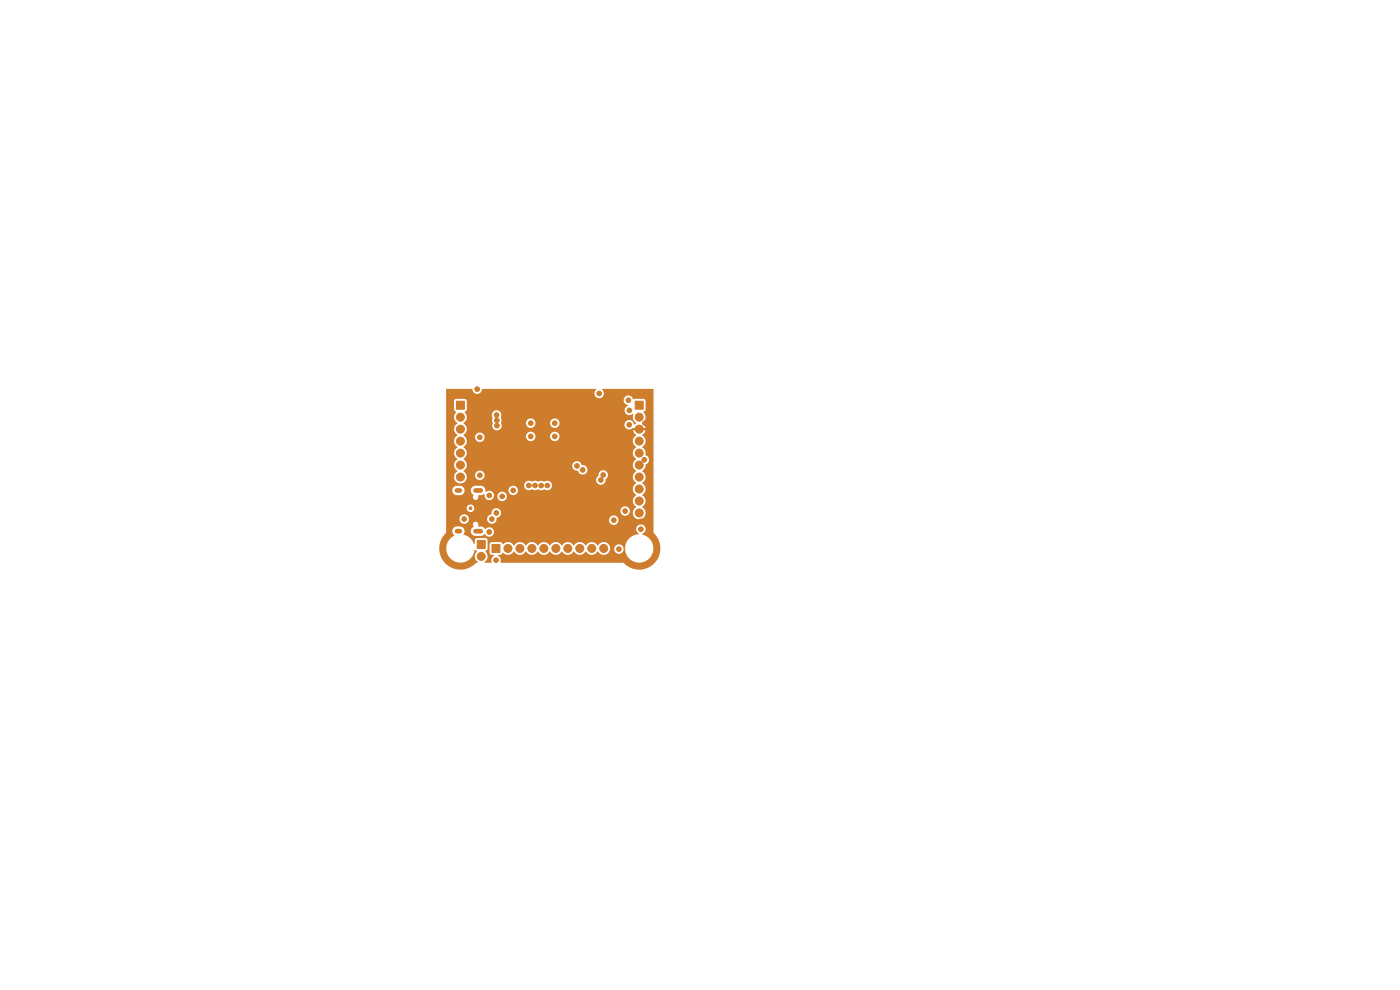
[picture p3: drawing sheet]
<svg xmlns="http://www.w3.org/2000/svg" width="297mm" height="210mm" viewBox="0 0 297 210" stroke-linecap="round" stroke-linejoin="round" font-family="sans-serif">
<g fill="#ce7d2c" stroke="#ce7d2c" stroke-width=".21">
<path d="M134.8 85.1h1.7v1.7h-1.7z"/>
<path d="M96.8 85.1h1.7v1.7h-1.7z"/>
<path d="M104.4 115.5h1.7v1.7h-1.7z"/>
<path d="M101.2 114.6h1.7v1.7h-1.7z"/>
<circle cx="135.6" cy="88.5" r=".85"/>
<circle cx="135.6" cy="91" r=".85"/>
<circle cx="135.6" cy="93.6" r=".85"/>
<circle cx="135.6" cy="96.1" r=".85"/>
<circle cx="135.6" cy="98.7" r=".85"/>
<circle cx="135.6" cy="101.2" r=".85"/>
<circle cx="135.6" cy="103.7" r=".85"/>
<circle cx="135.6" cy="106.3" r=".85"/>
<circle cx="135.6" cy="108.8" r=".85"/>
<circle cx="97.7" cy="88.5" r=".85"/>
<circle cx="97.7" cy="91" r=".85"/>
<circle cx="97.7" cy="93.6" r=".85"/>
<circle cx="97.7" cy="96.1" r=".85"/>
<circle cx="97.7" cy="98.7" r=".85"/>
<circle cx="97.7" cy="101.2" r=".85"/>
<circle cx="107.8" cy="116.3" r=".85"/>
<circle cx="110.3" cy="116.3" r=".85"/>
<circle cx="112.8" cy="116.3" r=".85"/>
<circle cx="115.4" cy="116.3" r=".85"/>
<circle cx="117.9" cy="116.3" r=".85"/>
<circle cx="120.5" cy="116.3" r=".85"/>
<circle cx="123" cy="116.3" r=".85"/>
<circle cx="125.5" cy="116.3" r=".85"/>
<circle cx="128.1" cy="116.3" r=".85"/>
<circle cx="102.1" cy="118" r=".85"/>
<circle cx="124.2" cy="109.7" r=".5"/>
<circle cx="101.2" cy="82.6" r=".5"/>
<circle cx="128.7" cy="107.9" r=".5"/>
<circle cx="98.7" cy="83.5" r=".5"/>
<circle cx="103.8" cy="112.9" r=".5"/>
<circle cx="101.8" cy="92.8" r=".5"/>
<circle cx="106.5" cy="105.3" r=".5"/>
<circle cx="112.6" cy="89.8" r=".5"/>
<circle cx="117.7" cy="92.6" r=".5"/>
<circle cx="105.2" cy="118.8" r=".5"/>
<circle cx="105.3" cy="108.8" r=".5"/>
<circle cx="132.6" cy="108.4" r=".5"/>
<circle cx="103.8" cy="105.1" r=".5"/>
<circle cx="117.7" cy="89.8" r=".5"/>
<circle cx="136.7" cy="97.5" r=".5"/>
<circle cx="127.1" cy="83.5" r=".5"/>
<circle cx="130.2" cy="110.3" r=".5"/>
<circle cx="112.6" cy="92.6" r=".5"/>
<circle cx="101.8" cy="100.8" r=".5"/>
<circle cx="108.9" cy="104" r=".5"/>
<circle cx="122.4" cy="98.8" r=".5"/>
<circle cx="105.4" cy="90.3" r=".5"/>
<circle cx="105.3" cy="88" r=".5"/>
<circle cx="112.2" cy="103" r=".5"/>
<circle cx="128" cy="100.8" r=".5"/>
<circle cx="133.5" cy="90.1" r=".5"/>
<circle cx="136" cy="112.3" r=".5"/>
<circle cx="116.1" cy="103" r=".5"/>
<circle cx="114.8" cy="103" r=".5"/>
<circle cx="105.4" cy="89.2" r=".5"/>
<circle cx="113.5" cy="103" r=".5"/>
<circle cx="127.5" cy="101.8" r=".5"/>
<circle cx="131.3" cy="116.5" r=".5"/>
<circle cx="133.5" cy="87.1" r=".5"/>
<circle cx="99.8" cy="107.8" r=".3"/>
<circle cx="136" cy="110.6" r=".5"/>
<circle cx="129.4" cy="118.4" r=".5"/>
<circle cx="106.6" cy="107.5" r=".5"/>
<circle cx="136.8" cy="89.8" r=".5"/>
<circle cx="115.2" cy="106.4" r=".5"/>
<circle cx="98.5" cy="110.1" r=".5"/>
<circle cx="104.3" cy="110.1" r=".5"/>
<circle cx="123.6" cy="99.7" r=".5"/>
<circle cx="133.3" cy="84.9" r=".5"/>
</g>
<path d="M97 104h.5M97 112.7h.5M100.9 104h1.1M100.9 112.7h1.1" fill="none" stroke="#ce7d2c" stroke-width="1"/>
<path d="M94.7 82.5h5.5a1.07 1.07 0 0 0 1 1.1 1.07 1.07 0 0 0 1.1-1.1l24.2 .1a1.05 1.05 0 0 0-.2 1.5 1.05 1.05 0 0 0 1.6 0 1.05 1.05 0 0 0-.2-1.5h10.9l.1 30.4a4.6 4.6 0 0 1 0 6.6 4.6 4.6 0 0 1-6.5-.2l-26-.1a1.38 1.38 0 0 0-.5-1.5l.6-.2 .4-.4a1.49 1.49 0 0 0 2.3-.2 1.48 1.48 0 0 0 2.6 0 1.48 1.48 0 0 0 2.5 0 1.48 1.48 0 0 0 2.6 0 1.48 1.48 0 0 0 2.5 0 1.48 1.48 0 0 0 2.5 0 1.48 1.48 0 0 0 2.6 0 1.48 1.48 0 0 0 2.5 0 1.4 1.4 0 0 0 1.4 .7 1.4 1.4 0 0 0 1.2-1.1h.9v.2a1 1 0 0 0 1.3 .6 1 1 0 0 0 .7-1.2h.3v.3a3 3 0 0 0 3 2.8 3 3 0 0 0 3-2.7 3 3 0 0 0-2.4-3.3 1.05 1.05 0 0 0 .7-1.3 1.05 1.05 0 0 0-1.4-.6 1.09 1.09 0 0 0 0 1.8 3.2 3.2 0 0 0-2.9 3l-.4-.1a1 1 0 0 0-1.1-.6 1 1 0 0 0-.8 1.1h-.9v-.1a1.4 1.4 0 0 0-1-1.5 1.4 1.4 0 0 0-1.6 .7 1.48 1.48 0 0 0-2.5 0 1.48 1.48 0 0 0-2.6 0 1.48 1.48 0 0 0-2.5 0 1.48 1.48 0 0 0-2.6 0 1.48 1.48 0 0 0-2.5 0 1.48 1.48 0 0 0-2.5 0 1.48 1.48 0 0 0-2.6 0 1.52 1.52 0 0 0-2.4-.2l-.4-.5h-1.9l-.3 .1-.1 .3v1.9l.2 .3 .7 .1v.2a1.18 1.18 0 0 0-.5 1.4l-1.4 .1-.1-.2a1.5 1.5 0 0 0 .2-2.3l.4-.5v-1.9l-.2-.3h-2.2l-.3 .3v.8l-.2-.1a3.4 3.4 0 0 0-2.1-1.9l.2-.5h1.3l.3 .7 .6 .2h1.3l.7-.4a1.05 1.05 0 0 0 1.6 .4 1.05 1.05 0 0 0 .1-1.6 1.05 1.05 0 0 0-1.6 .1l-.4-.4-1.1-.2a.62 .62 0 0 0-.2-.8 .62 .62 0 0 0-.8 .1 .62 .62 0 0 0 .1 .8l-.5 .5-.1 .6h-1.3a1.01 1.01 0 0 0-1-1.1h-.9a1.08 1.08 0 0 0-.3 1.9 3 3 0 0 0-.4 5.2 3 3 0 0 0 4.7-2.2l.5 .3a1.59 1.59 0 0 0 .2 2.4l-.4 .1a4.6 4.6 0 0 1-6.6 .1 4.6 4.6 0 0 1 .2-6.6v-2.7h2.9v.2a1.01 1.01 0 0 0 1.1 .7 1.01 1.01 0 0 0 .9-.9h3.8l.1 .2a1 1 0 0 0 .9 .7 1 1 0 0 0 1-.7h23.9v.2a1.01 1.01 0 0 0 1.7 .5 1.01 1.01 0 0 0-.3-1.7 1.01 1.01 0 0 0-1.4 1h-23.9l.1-.6a1 1 0 0 0 .8-1.3h25.4l.1 .2a1.01 1.01 0 0 0 1.6 .4 1.01 1.01 0 0 0-.3-1.6 1.01 1.01 0 0 0-1.4 1h-25.4v-.1a1.05 1.05 0 0 0-1.3-.5 1.05 1.05 0 0 0-.6 1.2 1.03 1.03 0 0 0-1 1.1h-3.8v-.2a1.01 1.01 0 0 0-1.1-.9 1.01 1.01 0 0 0-.9 1.1h-2.9v-2.5h4.4v.2a.8 .8 0 0 0 1.2 .6 .8 .8 0 0 0 0-1.4 .8 .8 0 0 0-1.2 .6h-4.4v-3.6h1.3l.3 .6 .3 .2 1.1 .1a1.01 1.01 0 0 0 1-.9h1.3l.2 .6 .3 .2a.72 .72 0 0 0 0 .8 .72 .72 0 0 0 .7 .3 .7 .7 0 0 0 .3-.9l1.4-.3a1.05 1.05 0 0 0 .7 1.2 1.05 1.05 0 0 0 1.3-.6h.7l.1 .2a1.01 1.01 0 0 0 1.6 .4 1.01 1.01 0 0 0-.3-1.6 1.01 1.01 0 0 0-1.4 1h-.7a1 1 0 0 0-.8-1.3h3.9v.2a1 1 0 0 0 1.7 .5 1 1 0 0 0-.4-1.7h2v.2a1.14 1.14 0 0 0 1.7 .5l.7 .2 .5-.2 .6 .2 .7-.2a1.05 1.05 0 0 0 1.4-.1 1.05 1.05 0 0 0 0-1.4 1.05 1.05 0 0 0-1.4-.1 1.37 1.37 0 0 0-1.3 0 1.35 1.35 0 0 0-1.3 0 1 1 0 0 0-1.1-.1 1 1 0 0 0-.5 1h-2a1.01 1.01 0 0 0-1.3 1h-4.2l-.6 .2-.1-.2a1.01 1.01 0 0 0-.9-1.1l-1.5 .1-.5 .3-.2 .7h-1.3a1.01 1.01 0 0 0-1-1.1l-1.1 .2-.4 .4-.2 .5h-1.3v-19h1.7v1.8l.5 .5a1.49 1.49 0 0 0 .2 2.4 1.48 1.48 0 0 0 0 2.5 1.48 1.48 0 0 0 0 2.6 1.48 1.48 0 0 0 0 2.5 1.48 1.48 0 0 0 0 2.5 1.38 1.38 0 0 0-.3 2.2 1.38 1.38 0 0 0 2.1-.2h27.7v.2a1.04 1.04 0 0 0 1.3 .7 1.04 1.04 0 0 0 .7-1.2 1.03 1.03 0 0 0-.2-1.8 1.03 1.03 0 0 0-1.4 1.2l-.3 .4-.1 .5h-27.7l.2-1h1.8a1.01 1.01 0 0 0 1.5 .8 1.01 1.01 0 0 0 0-1.7 1.01 1.01 0 0 0-1.5 .7v.2h-1.8l-.2-.4-.5-.6 .5-.5 .2-.5h22.4a1.33 1.33 0 0 0 1.3 1 1.02 1.02 0 0 0 1.2 .7 1.02 1.02 0 0 0 .7-1.2 1.02 1.02 0 0 0-1.2-.8 1.01 1.01 0 0 0-1.2-.8 1.01 1.01 0 0 0-.8 1.1h-22.4v-.1a1.7 1.7 0 0 0-.7-1.4 1.48 1.48 0 0 0 0-2.6l.1-.1a1.35 1.35 0 0 0 .4-1.8h2v.2a1 1 0 0 0 1.2 .6 1 1 0 0 0 .8-1h8.8v.2a1.01 1.01 0 0 0 1.1 .7 1.01 1.01 0 0 0 .9-.9h3.1v.2a1.01 1.01 0 0 0 1.7 .4 1.01 1.01 0 0 0-.4-1.7 1.01 1.01 0 0 0-1.3 1.1h-3.1v-.2a1.01 1.01 0 0 0-1.1-.9 1.01 1.01 0 0 0-.9 1.1h-8.8a1.01 1.01 0 0 0-1.1-.9 1.01 1.01 0 0 0-.9 1.1h-2l-.5-.5a1.6 1.6 0 0 0 .3-2.4l-.3-.2 .1-.1a1.35 1.35 0 0 0 .6-1.6h5.3l.2 .5-.1 .7 .1 .4a1.03 1.03 0 0 0 .8 1.6 1.03 1.03 0 0 0 1-1.4h5.3v.2a1.01 1.01 0 0 0 1.1 .7 1.01 1.01 0 0 0 .9-.9h3.1v.2a1.01 1.01 0 0 0 1.7 .4 1.01 1.01 0 0 0-.4-1.7 1.01 1.01 0 0 0-1.3 1.1h-3.1v-.2a1.01 1.01 0 0 0-1.1-.9 1.01 1.01 0 0 0-.9 1.1h-5.3l.1-.8-.2-.5a1.03 1.03 0 0 0-.6-1.5 1.03 1.03 0 0 0-1.3 1h-5.3l-.4-.7 .4-.5v-1.9h33.3l.2 .5 .7 .5a1.05 1.05 0 0 0-.5 1.6 1.05 1.05 0 0 0 1.6 .2l.1 .1a1.52 1.52 0 0 0 .6 1.9l-.5 .2a1.02 1.02 0 0 0-1.4-.8 1.02 1.02 0 0 0-.4 1.5 1.02 1.02 0 0 0 1.6 .1h.9v.5h-.9l.1 .4 .6 .6a1.48 1.48 0 0 0 0 2.6 1.48 1.48 0 0 0 0 2.5 1.48 1.48 0 0 0 0 2.5 1.48 1.48 0 0 0 0 2.6 1.48 1.48 0 0 0 0 2.5 1.48 1.48 0 0 0 0 2.6 1.39 1.39 0 0 0-.5 2.1 1.39 1.39 0 0 0 2.2-.1 1.39 1.39 0 0 0-.5-2.1 1.48 1.48 0 0 0 0-2.5 1.48 1.48 0 0 0 0-2.5 1.48 1.48 0 0 0 0-2.6l.2-.2a1.43 1.43 0 0 0 .6-1.2 1.08 1.08 0 0 0 .7-1 1.08 1.08 0 0 0-.8-1v-.1a2.06 2.06 0 0 0-.6-1.6 1.43 1.43 0 0 0-.1-2.5l.6-.6 .1-.4h-.9v-.5h.9l-.1-.5-.5-.5a1.6 1.6 0 0 0 .2-2.3l.5-.6v-1.8l-.2-.4-.3-.1-2.1 .1a1.06 1.06 0 0 0-1.2-.8 1.06 1.06 0 0 0-.9 1.1h-33.3l-.4-.4h-1.8l-.3 .2-.2 .3h-1.7z" fill="#ce7d2c"/>
</svg>
